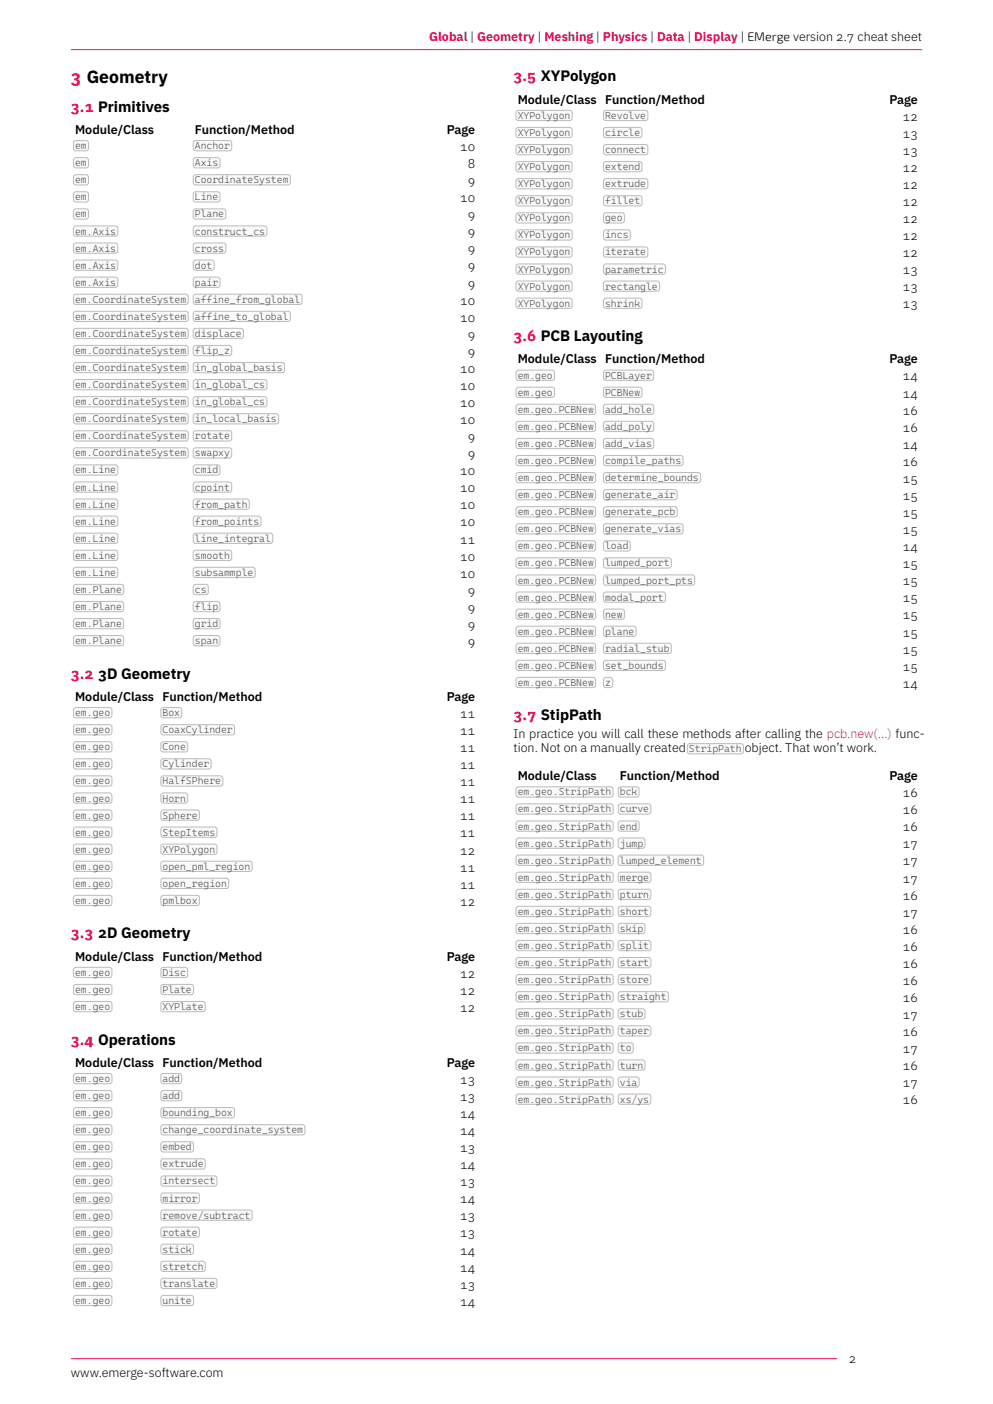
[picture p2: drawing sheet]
<svg xmlns="http://www.w3.org/2000/svg" width="420mm" height="594mm" viewBox="0 0 420 594" stroke-linecap="round" stroke-linejoin="round" font-family="sans-serif">
<defs><g id="words">
<text font-size="7.4" fill="#ff0059" x="30" y="35.2">3 Geometry</text>
<g font-size="6.3" fill="#ff0059">
<text x="217.2" y="34.4">3.5 XYPolygon</text>
<text x="30" y="47.2">3.1 Primitives</text>
<text x="217.2" y="144.3">3.6 PCB Layouting</text>
<text x="30" y="287.1">3.2</text>
<text x="217.2" y="304.8">3.7 StipPath</text>
<text x="30" y="397">3.3</text>
<text x="30" y="441.9">3.4 Operations</text>
</g>
<g font-size="6.3">
<text x="41.5" y="287.1">3D Geometry</text>
<text x="41.5" y="397">2D Geometry</text>
</g>
<text font-size="5.3" fill="#d10f60" x="181.5" y="17.5">Global | Geometry | Meshing | Physics | Data | Display | EMerge version 2.7 cheat sheet</text>
<g font-size="5.3">
<text x="219" y="43.9">Module/Class Function/Method</text>
<text x="376.2" y="43.9">Page</text>
<text x="381.9" y="51.1">12</text>
<text x="31.8" y="56.6">Module/Class</text>
<text x="82.4" y="56.6">Function/Method</text>
<text x="189" y="56.6">Page</text>
<text x="381.9" y="58.3">13</text>
<text x="194.7" y="63.9">10</text>
<text x="381.9" y="65.5">13</text>
<text x="197.9" y="71.1">8</text>
<text x="381.9" y="72.7">12</text>
<text x="197.9" y="78.3">9</text>
<text x="381.9" y="80">12</text>
<text x="194.7" y="85.5">10</text>
<text x="381.9" y="87.2">12</text>
<text x="197.9" y="92.8">9</text>
<text x="381.9" y="94.4">12</text>
<text x="197.9" y="100">9</text>
<text x="381.9" y="101.6">12</text>
<text x="197.9" y="107.2">9</text>
<text x="381.9" y="108.9">12</text>
<text x="197.9" y="114.4">9</text>
<text x="381.9" y="116.1">13</text>
<text x="197.9" y="121.6">9</text>
<text x="381.9" y="123.3">13</text>
<text x="194.7" y="128.9">10</text>
<text x="381.9" y="130.5">13</text>
<text x="194.7" y="136.1">10</text>
<text x="197.9" y="143.3">9</text>
<text x="197.9" y="150.5">9</text>
<text x="219" y="153.8">Module/Class Function/Method</text>
<text x="376.2" y="153.8">Page</text>
<text x="194.7" y="157.7">10</text>
<text x="381.9" y="161">14</text>
<text x="194.7" y="165">10</text>
<text x="194.7" y="172.2">10</text>
<text x="381.9" y="168.2">14</text>
<text x="194.7" y="179.4">10</text>
<text x="381.9" y="175.4">16</text>
<text x="381.9" y="182.6">16</text>
<text x="197.9" y="186.6">9</text>
<text x="381.9" y="189.9">14</text>
<text x="197.9" y="193.9">9</text>
<text x="381.9" y="197.1">16</text>
<text x="194.7" y="201.1">10</text>
<text x="194.7" y="208.3">10</text>
<text x="381.9" y="204.3">15</text>
<text x="194.7" y="215.5">10</text>
<text x="381.9" y="211.5">15</text>
<text x="381.9" y="218.7">15</text>
<text x="194.7" y="222.7">10</text>
<text x="381.9" y="226">15</text>
<text x="194.7" y="230">11</text>
<text x="381.9" y="233.2">14</text>
<text x="194.7" y="237.2">10</text>
<text x="194.7" y="244.4">10</text>
<text x="381.9" y="240.4">15</text>
<text x="197.9" y="251.6">9</text>
<text x="381.9" y="247.6">15</text>
<text x="381.9" y="254.9">15</text>
<text x="197.9" y="258.8">9</text>
<text x="381.9" y="262.1">15</text>
<text x="197.9" y="266.1">9</text>
<text x="381.9" y="269.3">15</text>
<text x="197.9" y="273.3">9</text>
<text x="381.9" y="276.5">15</text>
<text x="381.9" y="283.7">15</text>
<text x="381.9" y="291">14</text>
<text x="31.8" y="296.5">Module/Class Function/Method</text>
<text x="189" y="296.5">Page</text>
<text x="194.7" y="303.8">11</text>
<text x="194.7" y="311">11</text>
<text x="217.2" y="312.4">In practice you will call these methods after calling the pcb.new(...) func-</text>
<text x="194.7" y="318.2">11</text>
<text x="217.2" y="318.3">tion. Not on a manually created</text>
<text x="315" y="318.3">object. That won’t work.</text>
<text x="194.7" y="325.4">11</text>
<text x="194.7" y="332.6">11</text>
<text x="219" y="330.1">Module/Class</text>
<text x="262.2" y="330.1">Function/Method</text>
<text x="376.2" y="330.1">Page</text>
<text x="194.7" y="339.9">11</text>
<text x="381.9" y="337.3">16</text>
<text x="194.7" y="347.1">11</text>
<text x="381.9" y="344.5">16</text>
<text x="381.9" y="351.7">16</text>
<text x="194.7" y="354.3">11</text>
<text x="381.9" y="358.9">17</text>
<text x="194.7" y="361.5">12</text>
<text x="194.7" y="368.7">11</text>
<text x="381.9" y="366.2">17</text>
<text x="194.7" y="376">11</text>
<text x="381.9" y="373.4">17</text>
<text x="194.7" y="383.2">12</text>
<text x="381.9" y="380.6">16</text>
<text x="381.9" y="387.8">17</text>
<text x="381.9" y="395.1">16</text>
<text x="31.8" y="406.4">Module/Class Function/Method</text>
<text x="189" y="406.4">Page</text>
<text x="381.9" y="402.3">16</text>
<text x="194.7" y="413.7">12</text>
<text x="381.9" y="409.5">16</text>
<text x="381.9" y="416.7">16</text>
<text x="194.7" y="420.9">12</text>
<text x="381.9" y="423.9">16</text>
<text x="194.7" y="428.1">12</text>
<text x="381.9" y="431.2">17</text>
<text x="381.9" y="438.4">16</text>
<text x="381.9" y="445.6">17</text>
<text x="31.8" y="451.3">Module/Class Function/Method</text>
<text x="189" y="451.3">Page</text>
<text x="381.9" y="452.8">16</text>
<text x="194.7" y="458.6">13</text>
<text x="381.9" y="460">17</text>
<text x="194.7" y="465.8">13</text>
<text x="381.9" y="467.3">16</text>
<text x="194.7" y="473">14</text>
<text x="194.7" y="480.2">14</text>
<text x="194.7" y="487.4">13</text>
<text x="194.7" y="494.7">14</text>
<text x="194.7" y="501.9">13</text>
<text x="194.7" y="509.1">14</text>
<text x="194.7" y="516.3">13</text>
<text x="194.7" y="523.6">13</text>
<text x="194.7" y="530.8">14</text>
<text x="194.7" y="538">14</text>
<text x="194.7" y="545.2">13</text>
<text x="194.7" y="552.4">14</text>
<text x="359" y="576.7">2</text>
<text x="30" y="582.5">www.emerge-software.com</text>
</g>
<g font-size="4.2" fill="#555">
<text x="219" y="50.3">XYPolygon</text>
<text x="256" y="50.3">Revolve</text>
<text x="219" y="57.5">XYPolygon</text>
<text x="256" y="57.5">circle</text>
<text x="31.8" y="63.1">em</text>
<text x="82.4" y="63.1">Anchor</text>
<text x="219" y="64.8">XYPolygon</text>
<text x="256" y="64.8">connect</text>
<text x="31.8" y="70.3">em</text>
<text x="82.4" y="70.3">Axis</text>
<text x="219" y="72">XYPolygon</text>
<text x="256" y="72">extend</text>
<text x="31.8" y="77.6">em</text>
<text x="82.4" y="77.6">CoordinateSystem</text>
<text x="219" y="79.2">XYPolygon</text>
<text x="256" y="79.2">extrude</text>
<text x="31.8" y="84.8">em</text>
<text x="82.4" y="84.8">Line</text>
<text x="219" y="86.4">XYPolygon</text>
<text x="256" y="86.4">fillet</text>
<text x="31.8" y="92">em</text>
<text x="82.4" y="92">Plane</text>
<text x="219" y="93.6">XYPolygon</text>
<text x="256" y="93.6">geo</text>
<text x="31.8" y="99.2">em.Axis</text>
<text x="82.4" y="99.2">construct_cs</text>
<text x="219" y="100.9">XYPolygon</text>
<text x="256" y="100.9">incs</text>
<text x="31.8" y="106.4">em.Axis</text>
<text x="82.4" y="106.4">cross</text>
<text x="31.8" y="113.7">em.Axis</text>
<text x="82.4" y="113.7">dot</text>
<text x="219" y="108.1">XYPolygon</text>
<text x="256" y="108.1">iterate</text>
<text x="219" y="115.3">XYPolygon</text>
<text x="256" y="115.3">parametric</text>
<text x="31.8" y="120.9">em.Axis</text>
<text x="82.4" y="120.9">pair</text>
<text x="219" y="122.5">XYPolygon</text>
<text x="256" y="122.5">rectangle</text>
<text x="31.8" y="128.1">em.CoordinateSystem</text>
<text x="82.4" y="128.1">affine_from_global</text>
<text x="219" y="129.8">XYPolygon</text>
<text x="256" y="129.8">shrink</text>
<text x="31.8" y="135.3">em.CoordinateSystem</text>
<text x="82.4" y="135.3">affine_to_global</text>
<text x="31.8" y="142.5">em.CoordinateSystem</text>
<text x="82.4" y="142.5">displace</text>
<text x="31.8" y="149.8">em.CoordinateSystem</text>
<text x="82.4" y="149.8">flip_z</text>
<text x="31.8" y="157">em.CoordinateSystem</text>
<text x="82.4" y="157">in_global_basis</text>
<text x="219" y="160.2">em.geo</text>
<text x="256" y="160.2">PCBLayer</text>
<text x="31.8" y="164.2">em.CoordinateSystem</text>
<text x="82.4" y="164.2">in_global_cs</text>
<text x="219" y="167.4">em.geo</text>
<text x="256" y="167.4">PCBNew</text>
<text x="31.8" y="171.4">em.CoordinateSystem</text>
<text x="82.4" y="171.4">in_global_cs</text>
<text x="31.8" y="178.7">em.CoordinateSystem</text>
<text x="82.4" y="178.7">in_local_basis</text>
<text x="219" y="174.7">em.geo.PCBNew</text>
<text x="256" y="174.7">add_hole</text>
<text x="31.8" y="185.9">em.CoordinateSystem</text>
<text x="82.4" y="185.9">rotate</text>
<text x="219" y="181.9">em.geo.PCBNew</text>
<text x="256" y="181.9">add_poly</text>
<text x="219" y="189.1">em.geo.PCBNew</text>
<text x="256" y="189.1">add_vias</text>
<text x="31.8" y="193.1">em.CoordinateSystem</text>
<text x="82.4" y="193.1">swapxy</text>
<text x="219" y="196.3">em.geo.PCBNew</text>
<text x="256" y="196.3">compile_paths</text>
<text x="31.8" y="200.3">em.Line</text>
<text x="82.4" y="200.3">cmid</text>
<text x="219" y="203.5">em.geo.PCBNew</text>
<text x="256" y="203.5">determine_bounds</text>
<text x="31.8" y="207.5">em.Line</text>
<text x="82.4" y="207.5">cpoint</text>
<text x="31.8" y="214.8">em.Line</text>
<text x="82.4" y="214.8">from_path</text>
<text x="219" y="210.8">em.geo.PCBNew</text>
<text x="256" y="210.8">generate_air</text>
<text x="31.8" y="222">em.Line</text>
<text x="82.4" y="222">from_points</text>
<text x="219" y="218">em.geo.PCBNew</text>
<text x="256" y="218">generate_pcb</text>
<text x="219" y="225.2">em.geo.PCBNew</text>
<text x="256" y="225.2">generate_vias</text>
<text x="31.8" y="229.2">em.Line</text>
<text x="82.4" y="229.2">line_integral</text>
<text x="219" y="232.4">em.geo.PCBNew</text>
<text x="256" y="232.4">load</text>
<text x="31.8" y="236.4">em.Line</text>
<text x="82.4" y="236.4">smooth</text>
<text x="219" y="239.7">em.geo.PCBNew</text>
<text x="256" y="239.7">lumped_port</text>
<text x="31.8" y="243.6">em.Line</text>
<text x="82.4" y="243.6">subsammple</text>
<text x="31.8" y="250.9">em.Plane</text>
<text x="82.4" y="250.9">cs</text>
<text x="219" y="246.9">em.geo.PCBNew</text>
<text x="256" y="246.9">lumped_port_pts</text>
<text x="219" y="254.1">em.geo.PCBNew</text>
<text x="256" y="254.1">modal_port</text>
<text x="31.8" y="258.1">em.Plane</text>
<text x="82.4" y="258.1">flip</text>
<text x="219" y="261.3">em.geo.PCBNew</text>
<text x="256" y="261.3">new</text>
<text x="31.8" y="265.3">em.Plane</text>
<text x="82.4" y="265.3">grid</text>
<text x="219" y="268.5">em.geo.PCBNew</text>
<text x="256" y="268.5">plane</text>
<text x="31.8" y="272.5">em.Plane</text>
<text x="82.4" y="272.5">span</text>
<text x="219" y="275.8">em.geo.PCBNew</text>
<text x="256" y="275.8">radial_stub</text>
<text x="219" y="283">em.geo.PCBNew</text>
<text x="256" y="283">set_bounds</text>
<text x="219" y="290.2">em.geo.PCBNew</text>
<text x="256" y="290.2">z</text>
<text x="31.8" y="303">em.geo</text>
<text x="68.8" y="303">Box</text>
<text x="31.8" y="310.2">em.geo</text>
<text x="68.8" y="310.2">CoaxCylinder</text>
<text x="31.8" y="317.4">em.geo</text>
<text x="68.8" y="317.4">Cone</text>
<text x="291.4" y="318.3">StripPath</text>
<text x="31.8" y="324.7">em.geo</text>
<text x="68.8" y="324.7">Cylinder</text>
<text x="31.8" y="331.9">em.geo</text>
<text x="68.8" y="331.9">HalfSPhere</text>
<text x="31.8" y="339.1">em.geo</text>
<text x="68.8" y="339.1">Horn</text>
<text x="219" y="336.5">em.geo.StripPath</text>
<text x="262.2" y="336.5">bck</text>
<text x="31.8" y="346.3">em.geo</text>
<text x="68.8" y="346.3">Sphere</text>
<text x="219" y="343.7">em.geo.StripPath</text>
<text x="262.2" y="343.7">curve</text>
<text x="31.8" y="353.5">em.geo</text>
<text x="68.8" y="353.5">StepItems</text>
<text x="219" y="351">em.geo.StripPath</text>
<text x="262.2" y="351">end</text>
<text x="219" y="358.2">em.geo.StripPath</text>
<text x="262.2" y="358.2">jump</text>
<text x="31.8" y="360.8">em.geo</text>
<text x="68.8" y="360.8">XYPolygon</text>
<text x="219" y="365.4">em.geo.StripPath</text>
<text x="262.2" y="365.4">lumped_element</text>
<text x="31.8" y="368">em.geo</text>
<text x="68.8" y="368">open_pml_region</text>
<text x="31.8" y="375.2">em.geo</text>
<text x="68.8" y="375.2">open_region</text>
<text x="219" y="372.6">em.geo.StripPath</text>
<text x="262.2" y="372.6">merge</text>
<text x="31.8" y="382.4">em.geo</text>
<text x="68.8" y="382.4">pmlbox</text>
<text x="219" y="379.9">em.geo.StripPath</text>
<text x="262.2" y="379.9">pturn</text>
<text x="219" y="387.1">em.geo.StripPath</text>
<text x="262.2" y="387.1">short</text>
<text x="219" y="394.3">em.geo.StripPath</text>
<text x="262.2" y="394.3">skip</text>
<text x="219" y="401.5">em.geo.StripPath</text>
<text x="262.2" y="401.5">split</text>
<text x="31.8" y="412.9">em.geo</text>
<text x="68.8" y="412.9">Disc</text>
<text x="219" y="408.7">em.geo.StripPath</text>
<text x="262.2" y="408.7">start</text>
<text x="219" y="416">em.geo.StripPath</text>
<text x="262.2" y="416">store</text>
<text x="31.8" y="420.1">em.geo</text>
<text x="68.8" y="420.1">Plate</text>
<text x="219" y="423.2">em.geo.StripPath</text>
<text x="262.2" y="423.2">straight</text>
<text x="31.8" y="427.3">em.geo</text>
<text x="68.8" y="427.3">XYPlate</text>
<text x="219" y="430.4">em.geo.StripPath</text>
<text x="262.2" y="430.4">stub</text>
<text x="219" y="437.6">em.geo.StripPath</text>
<text x="262.2" y="437.6">taper</text>
<text x="219" y="444.8">em.geo.StripPath</text>
<text x="262.2" y="444.8">to</text>
<text x="219" y="452.1">em.geo.StripPath</text>
<text x="262.2" y="452.1">turn</text>
<text x="31.8" y="457.8">em.geo</text>
<text x="68.8" y="457.8">add</text>
<text x="219" y="459.3">em.geo.StripPath</text>
<text x="262.2" y="459.3">via</text>
<text x="31.8" y="465">em.geo</text>
<text x="68.8" y="465">add</text>
<text x="219" y="466.5">em.geo.StripPath</text>
<text x="262.2" y="466.5">xs/ys</text>
<text x="31.8" y="472.2">em.geo</text>
<text x="68.8" y="472.2">bounding_box</text>
<text x="31.8" y="479.5">em.geo</text>
<text x="68.8" y="479.5">change_coordinate_system</text>
<text x="31.8" y="486.7">em.geo</text>
<text x="68.8" y="486.7">embed</text>
<text x="31.8" y="493.9">em.geo</text>
<text x="68.8" y="493.9">extrude</text>
<text x="31.8" y="501.1">em.geo</text>
<text x="68.8" y="501.1">intersect</text>
<text x="31.8" y="508.4">em.geo</text>
<text x="68.8" y="508.4">mirror</text>
<text x="31.8" y="515.6">em.geo</text>
<text x="68.8" y="515.6">remove/subtract</text>
<text x="31.8" y="522.8">em.geo</text>
<text x="68.8" y="522.8">rotate</text>
<text x="31.8" y="530">em.geo</text>
<text x="68.8" y="530">stick</text>
<text x="31.8" y="537.2">em.geo</text>
<text x="68.8" y="537.2">stretch</text>
<text x="31.8" y="544.5">em.geo</text>
<text x="68.8" y="544.5">translate</text>
<text x="31.8" y="551.7">em.geo</text>
<text x="68.8" y="551.7">unite</text>
</g>
</g></defs>
<path d="M30 21h360" fill="none" stroke="#ff0059" stroke-width=".42"/>
<path d="M31.3 59.9l.8-.4 4.9 .2 .4 .8-.2 2.9-.8 .4-4.9-.2-.4-.8z" fill="#fafafa"/>
<path d="M31.3 59.9l.8-.4 4.9 .2 .4 .8-.2 2.9-.8 .4-4.9-.2-.4-.8z" fill="none" stroke="#bbb" stroke-width=".42"/>
<path d="M81.9 59.9l.8-.4h14.6l.7 .7v2.9l-1 .7h-14.6l-.7-1z" fill="#fafafa"/>
<path d="M81.9 59.9l.8-.4h14.6l.7 .7v2.9l-1 .7h-14.6l-.7-1z" fill="none" stroke="#bbb" stroke-width=".42"/>
<path d="M31.3 67.1l.8-.4 4.9 .2 .4 .8-.2 2.9-.8 .4-4.9-.2-.4-.8z" fill="#fafafa"/>
<path d="M31.3 67.1l.8-.4 4.9 .2 .4 .8-.2 2.9-.8 .4-4.9-.2-.4-.8z" fill="none" stroke="#bbb" stroke-width=".42"/>
<path d="M81.9 67.1l.8-.4h9.6l.7 .7v2.9l-1 .7h-9.6l-.7-1z" fill="#fafafa"/>
<path d="M81.9 67.1l.8-.4h9.6l.7 .7v2.9l-1 .7h-9.6l-.7-1z" fill="none" stroke="#bbb" stroke-width=".42"/>
<path d="M31.3 74.3l.8-.4 4.9 .2 .4 .8-.2 2.9-.8 .5-4.9-.2-.4-.9z" fill="#fafafa"/>
<path d="M31.3 74.3l.8-.4 4.9 .2 .4 .8-.2 2.9-.8 .5-4.9-.2-.4-.9z" fill="none" stroke="#bbb" stroke-width=".42"/>
<path d="M81.9 74.3l.8-.4h39.1l1 .7v2.6l-.2 .6-.8 .5h-39.1l-.9-.7z" fill="#fafafa"/>
<path d="M81.9 74.3l.8-.4h39.1l1 .7v2.6l-.2 .6-.8 .5h-39.1l-.9-.7z" fill="none" stroke="#bbb" stroke-width=".42"/>
<path d="M31.3 81.6l.8-.5 4.9 .2 .4 .9-.2 2.9-.8 .4-4.9-.2-.4-.8z" fill="#fafafa"/>
<path d="M31.3 81.6l.8-.5 4.9 .2 .4 .9-.2 2.9-.8 .4-4.9-.2-.4-.8z" fill="none" stroke="#bbb" stroke-width=".42"/>
<path d="M81.9 81.6l.8-.5 9.6 .1 .7 .6v3l-1 .7-9.6-.1-.7-.9z" fill="#fafafa"/>
<path d="M81.9 81.6l.8-.5 9.6 .1 .7 .6v3l-1 .7-9.6-.1-.7-.9z" fill="none" stroke="#bbb" stroke-width=".42"/>
<path d="M31.3 88.8l.8-.4 4.9 .2 .4 .8-.2 2.9-.8 .4-4.9-.2-.4-.8z" fill="#fafafa"/>
<path d="M31.3 88.8l.8-.4 4.9 .2 .4 .8-.2 2.9-.8 .4-4.9-.2-.4-.8z" fill="none" stroke="#bbb" stroke-width=".42"/>
<path d="M81.9 88.8l.8-.4h12.1l.7 .7v2.9l-1 .7h-12.1l-.7-1z" fill="#fafafa"/>
<path d="M81.9 88.8l.8-.4h12.1l.7 .7v2.9l-1 .7h-12.1l-.7-1z" fill="none" stroke="#bbb" stroke-width=".42"/>
<path d="M31.3 96l.8-.4h17l.7 .7v2.9l-1 .7h-17l-.7-1z" fill="#fafafa"/>
<path d="M31.3 96l.8-.4h17l.7 .7v2.9l-1 .7h-17l-.7-1z" fill="none" stroke="#bbb" stroke-width=".42"/>
<path d="M81.9 96l.8-.4h29.2l.9 .7 .1 2.6-.2 .6-.8 .4h-29.2l-.9-.7z" fill="#fafafa"/>
<path d="M81.9 96l.8-.4h29.2l.9 .7 .1 2.6-.2 .6-.8 .4h-29.2l-.9-.7z" fill="none" stroke="#bbb" stroke-width=".42"/>
<path d="M31.3 103.2l.8-.4 17 .1 .7 .6v2.9l-1 .7h-17l-.7-1z" fill="#fafafa"/>
<path d="M31.3 103.2l.8-.4 17 .1 .7 .6v2.9l-1 .7h-17l-.7-1z" fill="none" stroke="#bbb" stroke-width=".42"/>
<path d="M81.9 103.2l.8-.4 12.1 .1 .7 .6v2.9l-1 .7h-12.1l-.7-1z" fill="#fafafa"/>
<path d="M81.9 103.2l.8-.4 12.1 .1 .7 .6v2.9l-1 .7h-12.1l-.7-1z" fill="none" stroke="#bbb" stroke-width=".42"/>
<path d="M31.3 110.4l.8-.4 17 .1 .7 .6v3l-1 .7-17-.1-.7-1z" fill="#fafafa"/>
<path d="M31.3 110.4l.8-.4 17 .1 .7 .6v3l-1 .7-17-.1-.7-1z" fill="none" stroke="#bbb" stroke-width=".42"/>
<path d="M81.9 110.4l.8-.4 7.2 .1 .6 .6v3l-1 .7-7.1-.1-.7-1z" fill="#fafafa"/>
<path d="M81.9 110.4l.8-.4 7.2 .1 .6 .6v3l-1 .7-7.1-.1-.7-1z" fill="none" stroke="#bbb" stroke-width=".42"/>
<path d="M31.3 117.7l.8-.5 17 .1 .7 .6v3l-1 .7-17-.1-.7-.9z" fill="#fafafa"/>
<path d="M31.3 117.7l.8-.5 17 .1 .7 .6v3l-1 .7-17-.1-.7-.9z" fill="none" stroke="#bbb" stroke-width=".42"/>
<path d="M81.9 117.7l.8-.5 9.6 .1 .7 .6v3l-1 .7-9.6-.1-.7-.9z" fill="#fafafa"/>
<path d="M81.9 117.7l.8-.5 9.6 .1 .7 .6v3l-1 .7-9.6-.1-.7-.9z" fill="none" stroke="#bbb" stroke-width=".42"/>
<path d="M31.3 124.9l.8-.4h46.5l.9 .7 .1 2.6-.4 .8-.6 .2h-46.5l-1-.7z" fill="#fafafa"/>
<path d="M31.3 124.9l.8-.4h46.5l.9 .7 .1 2.6-.4 .8-.6 .2h-46.5l-1-.7z" fill="none" stroke="#bbb" stroke-width=".42"/>
<path d="M81.9 124.9l.8-.4h44.1l.9 .7 .1 2.6-.4 .8-.6 .2h-44.1l-.9-.7z" fill="#fafafa"/>
<path d="M81.9 124.9l.8-.4h44.1l.9 .7 .1 2.6-.4 .8-.6 .2h-44.1l-.9-.7z" fill="none" stroke="#bbb" stroke-width=".42"/>
<path d="M31.3 132.1l.8-.4h46.5l.9 .7 .1 2.6-.4 .8-.6 .2h-46.5l-1-.7z" fill="#fafafa"/>
<path d="M31.3 132.1l.8-.4h46.5l.9 .7 .1 2.6-.4 .8-.6 .2h-46.5l-1-.7z" fill="none" stroke="#bbb" stroke-width=".42"/>
<path d="M81.9 132.1l.8-.4h39.1l1 .7v2.6l-.2 .6-.8 .4h-39.1l-.9-.7z" fill="#fafafa"/>
<path d="M81.9 132.1l.8-.4h39.1l1 .7v2.6l-.2 .6-.8 .4h-39.1l-.9-.7z" fill="none" stroke="#bbb" stroke-width=".42"/>
<path d="M31.3 139.3l.8-.4h46.5l.9 .7 .1 2.6-.4 .9-.6 .2h-46.5l-1-.7z" fill="#fafafa"/>
<path d="M31.3 139.3l.8-.4h46.5l.9 .7 .1 2.6-.4 .9-.6 .2h-46.5l-1-.7z" fill="none" stroke="#bbb" stroke-width=".42"/>
<path d="M81.9 139.3l.8-.4h19.2l1 .7 .1 2.6-.4 .9-.7 .2h-19.2l-.9-.7z" fill="#fafafa"/>
<path d="M81.9 139.3l.8-.4h19.2l1 .7 .1 2.6-.4 .9-.7 .2h-19.2l-.9-.7z" fill="none" stroke="#bbb" stroke-width=".42"/>
<path d="M31.3 146.5l.8-.4h46.5l.9 .7 .1 2.7-.4 .8-.6 .2h-46.5l-1-.7z" fill="#fafafa"/>
<path d="M31.3 146.5l.8-.4h46.5l.9 .7 .1 2.7-.4 .8-.6 .2h-46.5l-1-.7z" fill="none" stroke="#bbb" stroke-width=".42"/>
<path d="M81.9 146.5l.8-.4 14.6 .1 .7 .6v3l-1 .7-14.6-.1-.7-.9z" fill="#fafafa"/>
<path d="M81.9 146.5l.8-.4 14.6 .1 .7 .6v3l-1 .7-14.6-.1-.7-.9z" fill="none" stroke="#bbb" stroke-width=".42"/>
<path d="M31.3 153.8l.8-.5h46.5l.9 .7 .1 2.7-.4 .8-.6 .2h-46.5l-1-.7z" fill="#fafafa"/>
<path d="M31.3 153.8l.8-.5h46.5l.9 .7 .1 2.7-.4 .8-.6 .2h-46.5l-1-.7z" fill="none" stroke="#bbb" stroke-width=".42"/>
<path d="M81.9 153.8l.8-.5h36.6l1 .7v2.7l-.2 .6-.8 .4h-36.6l-.9-.7z" fill="#fafafa"/>
<path d="M81.9 153.8l.8-.5h36.6l1 .7v2.7l-.2 .6-.8 .4h-36.6l-.9-.7z" fill="none" stroke="#bbb" stroke-width=".42"/>
<path d="M31.3 161l.8-.4h46.5l.9 .7 .1 2.6-.4 .8-.6 .2h-46.5l-1-.7z" fill="#fafafa"/>
<path d="M31.3 161l.8-.4h46.5l.9 .7 .1 2.6-.4 .8-.6 .2h-46.5l-1-.7z" fill="none" stroke="#bbb" stroke-width=".42"/>
<path d="M81.9 161l.8-.4h29.2l.9 .7 .1 2.6-.2 .6-.8 .4h-29.2l-.9-.7z" fill="#fafafa"/>
<path d="M81.9 161l.8-.4h29.2l.9 .7 .1 2.6-.2 .6-.8 .4h-29.2l-.9-.7z" fill="none" stroke="#bbb" stroke-width=".42"/>
<path d="M31.3 168.2l.8-.4h46.5l.9 .7 .1 2.6-.4 .8-.6 .2h-46.5l-1-.7z" fill="#fafafa"/>
<path d="M31.3 168.2l.8-.4h46.5l.9 .7 .1 2.6-.4 .8-.6 .2h-46.5l-1-.7z" fill="none" stroke="#bbb" stroke-width=".42"/>
<path d="M81.9 168.2l.8-.4h29.2l.9 .7 .1 2.6-.2 .6-.8 .4h-29.2l-.9-.7z" fill="#fafafa"/>
<path d="M81.9 168.2l.8-.4h29.2l.9 .7 .1 2.6-.2 .6-.8 .4h-29.2l-.9-.7z" fill="none" stroke="#bbb" stroke-width=".42"/>
<path d="M31.3 175.4l.8-.4h46.5l.9 .7 .1 2.6-.4 .9-.6 .2h-46.5l-1-.7z" fill="#fafafa"/>
<path d="M31.3 175.4l.8-.4h46.5l.9 .7 .1 2.6-.4 .9-.6 .2h-46.5l-1-.7z" fill="none" stroke="#bbb" stroke-width=".42"/>
<path d="M81.9 175.4l.8-.4h34.1l1 .7 .1 2.6-.2 .6-.9 .5h-34.1l-.9-.7z" fill="#fafafa"/>
<path d="M81.9 175.4l.8-.4h34.1l1 .7 .1 2.6-.2 .6-.9 .5h-34.1l-.9-.7z" fill="none" stroke="#bbb" stroke-width=".42"/>
<path d="M31.3 182.7l.8-.5h46.5l.9 .7 .1 2.7-.4 .8-.6 .2h-46.5l-1-.7z" fill="#fafafa"/>
<path d="M31.3 182.7l.8-.5h46.5l.9 .7 .1 2.7-.4 .8-.6 .2h-46.5l-1-.7z" fill="none" stroke="#bbb" stroke-width=".42"/>
<path d="M81.9 182.7l.8-.5 14.6 .1 .7 .6v3l-1 .7-14.6-.1-.7-.9z" fill="#fafafa"/>
<path d="M81.9 182.7l.8-.5 14.6 .1 .7 .6v3l-1 .7-14.6-.1-.7-.9z" fill="none" stroke="#bbb" stroke-width=".42"/>
<path d="M31.3 189.9l.8-.4h46.5l.9 .7 .1 2.6-.4 .8-.6 .2h-46.5l-1-.7z" fill="#fafafa"/>
<path d="M31.3 189.9l.8-.4h46.5l.9 .7 .1 2.6-.4 .8-.6 .2h-46.5l-1-.7z" fill="none" stroke="#bbb" stroke-width=".42"/>
<path d="M81.9 189.9l.8-.4h14.6l.7 .7v2.9l-1 .7h-14.6l-.7-1z" fill="#fafafa"/>
<path d="M81.9 189.9l.8-.4h14.6l.7 .7v2.9l-1 .7h-14.6l-.7-1z" fill="none" stroke="#bbb" stroke-width=".42"/>
<path d="M31.3 197.1l.8-.4h17l.7 .7v2.9l-1 .7h-17l-.7-1z" fill="#fafafa"/>
<path d="M31.3 197.1l.8-.4h17l.7 .7v2.9l-1 .7h-17l-.7-1z" fill="none" stroke="#bbb" stroke-width=".42"/>
<path d="M81.9 197.1l.8-.4h9.6l.7 .7v2.9l-1 .7h-9.6l-.7-1z" fill="#fafafa"/>
<path d="M81.9 197.1l.8-.4h9.6l.7 .7v2.9l-1 .7h-9.6l-.7-1z" fill="none" stroke="#bbb" stroke-width=".42"/>
<path d="M31.3 204.3l.8-.4 17 .1 .7 .6v2.9l-1 .7h-17l-.7-1z" fill="#fafafa"/>
<path d="M31.3 204.3l.8-.4 17 .1 .7 .6v2.9l-1 .7h-17l-.7-1z" fill="none" stroke="#bbb" stroke-width=".42"/>
<path d="M81.9 204.3l.8-.4 14.6 .1 .7 .6v2.9l-1 .7h-14.6l-.7-1z" fill="#fafafa"/>
<path d="M81.9 204.3l.8-.4 14.6 .1 .7 .6v2.9l-1 .7h-14.6l-.7-1z" fill="none" stroke="#bbb" stroke-width=".42"/>
<path d="M31.3 211.5l.8-.4 17 .1 .7 .6v3l-1 .7-17-.1-.7-1z" fill="#fafafa"/>
<path d="M31.3 211.5l.8-.4 17 .1 .7 .6v3l-1 .7-17-.1-.7-1z" fill="none" stroke="#bbb" stroke-width=".42"/>
<path d="M81.9 211.5l.8-.4h21.7l1 .7 .1 2.6-.2 .6-.9 .5h-21.7l-.9-.7z" fill="#fafafa"/>
<path d="M81.9 211.5l.8-.4h21.7l1 .7 .1 2.6-.2 .6-.9 .5h-21.7l-.9-.7z" fill="none" stroke="#bbb" stroke-width=".42"/>
<path d="M31.3 218.8l.8-.5 17 .1 .7 .6v3l-1 .7-17-.1-.7-.9z" fill="#fafafa"/>
<path d="M31.3 218.8l.8-.5 17 .1 .7 .6v3l-1 .7-17-.1-.7-.9z" fill="none" stroke="#bbb" stroke-width=".42"/>
<path d="M81.9 218.8l.8-.5h26.7l1 .7v2.7l-.2 .6-.8 .4h-26.7l-.9-.7z" fill="#fafafa"/>
<path d="M81.9 218.8l.8-.5h26.7l1 .7v2.7l-.2 .6-.8 .4h-26.7l-.9-.7z" fill="none" stroke="#bbb" stroke-width=".42"/>
<path d="M31.3 226l.8-.4h17l.7 .7v2.9l-1 .7h-17l-.7-1z" fill="#fafafa"/>
<path d="M31.3 226l.8-.4h17l.7 .7v2.9l-1 .7h-17l-.7-1z" fill="none" stroke="#bbb" stroke-width=".42"/>
<path d="M81.9 226l.8-.4h31.6l1 .7 .1 2.6-.2 .6-.9 .4h-31.6l-.9-.7z" fill="#fafafa"/>
<path d="M81.9 226l.8-.4h31.6l1 .7 .1 2.6-.2 .6-.9 .4h-31.6l-.9-.7z" fill="none" stroke="#bbb" stroke-width=".42"/>
<path d="M31.3 233.2l.8-.4h17l.7 .7v2.9l-1 .7h-17l-.7-1z" fill="#fafafa"/>
<path d="M31.3 233.2l.8-.4h17l.7 .7v2.9l-1 .7h-17l-.7-1z" fill="none" stroke="#bbb" stroke-width=".42"/>
<path d="M81.9 233.2l.8-.4h14.6l.7 .7v2.9l-1 .7h-14.6l-.7-1z" fill="#fafafa"/>
<path d="M81.9 233.2l.8-.4h14.6l.7 .7v2.9l-1 .7h-14.6l-.7-1z" fill="none" stroke="#bbb" stroke-width=".42"/>
<path d="M31.3 240.4l.8-.4 17 .1 .7 .6v3l-1 .7-17-.1-.7-1z" fill="#fafafa"/>
<path d="M31.3 240.4l.8-.4 17 .1 .7 .6v3l-1 .7-17-.1-.7-1z" fill="none" stroke="#bbb" stroke-width=".42"/>
<path d="M81.9 240.4l.8-.4h24.2l1 .7v2.6l-.2 .6-.8 .5h-24.2l-.9-.7z" fill="#fafafa"/>
<path d="M81.9 240.4l.8-.4h24.2l1 .7v2.6l-.2 .6-.8 .5h-24.2l-.9-.7z" fill="none" stroke="#bbb" stroke-width=".42"/>
<path d="M31.3 247.6l.8-.4h19.2l1 .7v2.7l-.4 .8-.6 .2h-19.2l-1-.7z" fill="#fafafa"/>
<path d="M31.3 247.6l.8-.4h19.2l1 .7v2.7l-.4 .8-.6 .2h-19.2l-1-.7z" fill="none" stroke="#bbb" stroke-width=".42"/>
<path d="M81.9 247.6l.8-.4 5 .2 .4 .9-.2 2.9-.8 .4-5-.2-.4-.8z" fill="#fafafa"/>
<path d="M81.9 247.6l.8-.4 5 .2 .4 .9-.2 2.9-.8 .4-5-.2-.4-.8z" fill="none" stroke="#bbb" stroke-width=".42"/>
<path d="M31.3 254.9l.8-.5h19.2l1 .7v2.7l-.4 .8-.6 .2h-19.2l-1-.7z" fill="#fafafa"/>
<path d="M31.3 254.9l.8-.5h19.2l1 .7v2.7l-.4 .8-.6 .2h-19.2l-1-.7z" fill="none" stroke="#bbb" stroke-width=".42"/>
<path d="M81.9 254.9l.8-.5 9.6 .1 .7 .6v3l-1 .7-9.6-.1-.7-.9z" fill="#fafafa"/>
<path d="M81.9 254.9l.8-.5 9.6 .1 .7 .6v3l-1 .7-9.6-.1-.7-.9z" fill="none" stroke="#bbb" stroke-width=".42"/>
<path d="M31.3 262.1l.8-.4h19.2l1 .7v2.6l-.4 .8-.6 .2h-19.2l-1-.7z" fill="#fafafa"/>
<path d="M31.3 262.1l.8-.4h19.2l1 .7v2.6l-.4 .8-.6 .2h-19.2l-1-.7z" fill="none" stroke="#bbb" stroke-width=".42"/>
<path d="M81.9 262.1l.8-.4h9.6l.7 .7v2.9l-1 .7h-9.6l-.7-1z" fill="#fafafa"/>
<path d="M81.9 262.1l.8-.4h9.6l.7 .7v2.9l-1 .7h-9.6l-.7-1z" fill="none" stroke="#bbb" stroke-width=".42"/>
<path d="M31.3 269.3l.8-.4h19.2l1 .7v2.6l-.4 .8-.6 .2h-19.2l-1-.7z" fill="#fafafa"/>
<path d="M31.3 269.3l.8-.4h19.2l1 .7v2.6l-.4 .8-.6 .2h-19.2l-1-.7z" fill="none" stroke="#bbb" stroke-width=".42"/>
<path d="M81.9 269.3l.8-.4h9.6l.7 .7v2.9l-1 .7h-9.6l-.7-1z" fill="#fafafa"/>
<path d="M81.9 269.3l.8-.4h9.6l.7 .7v2.9l-1 .7h-9.6l-.7-1z" fill="none" stroke="#bbb" stroke-width=".42"/>
<path d="M31.3 299.8l.8-.4h14.6l.6 .7v2.9l-1 .7-14.5-.1-.7-.9z" fill="#fafafa"/>
<path d="M31.3 299.8l.8-.4h14.6l.6 .7v2.9l-1 .7-14.5-.1-.7-.9z" fill="none" stroke="#bbb" stroke-width=".42"/>
<path d="M68.2 299.8l.9-.4h7.1l.6 .7v2.9l-.9 .7-7.2-.1-.7-.9z" fill="#fafafa"/>
<path d="M68.2 299.8l.9-.4h7.1l.6 .7v2.9l-.9 .7-7.2-.1-.7-.9z" fill="none" stroke="#bbb" stroke-width=".42"/>
<path d="M31.3 307l.8-.4h14.6l.6 .7v2.9l-1 .7h-14.5l-.7-1z" fill="#fafafa"/>
<path d="M31.3 307l.8-.4h14.6l.6 .7v2.9l-1 .7h-14.5l-.7-1z" fill="none" stroke="#bbb" stroke-width=".42"/>
<path d="M68.2 307l.9-.4h29.1l1 .7v2.6l-.2 .6-.8 .4h-29.1l-1-.7z" fill="#fafafa"/>
<path d="M68.2 307l.9-.4h29.1l1 .7v2.6l-.2 .6-.8 .4h-29.1l-1-.7z" fill="none" stroke="#bbb" stroke-width=".42"/>
<path d="M31.3 314.2l.8-.4h14.6l.6 .7v2.9l-1 .7h-14.5l-.7-1z" fill="#fafafa"/>
<path d="M31.3 314.2l.8-.4h14.6l.6 .7v2.9l-1 .7h-14.5l-.7-1z" fill="none" stroke="#bbb" stroke-width=".42"/>
<path d="M68.2 314.2l.9-.4h9.6l.6 .7v2.9l-.9 .7h-9.7l-.7-1z" fill="#fafafa"/>
<path d="M68.2 314.2l.9-.4h9.6l.6 .7v2.9l-.9 .7h-9.7l-.7-1z" fill="none" stroke="#bbb" stroke-width=".42"/>
<path d="M31.3 321.4l.8-.4 14.6 .1 .6 .6v3l-1 .7-14.5-.1-.7-1z" fill="#fafafa"/>
<path d="M31.3 321.4l.8-.4 14.6 .1 .6 .6v3l-1 .7-14.5-.1-.7-1z" fill="none" stroke="#bbb" stroke-width=".42"/>
<path d="M68.2 321.4l.9-.4h19.2l.9 .7 .1 2.6-.4 .9-.6 .2h-19.2l-1-.7z" fill="#fafafa"/>
<path d="M68.2 321.4l.9-.4h19.2l.9 .7 .1 2.6-.4 .9-.6 .2h-19.2l-1-.7z" fill="none" stroke="#bbb" stroke-width=".42"/>
<path d="M31.3 328.7l.8-.5 14.6 .1 .6 .6v3l-1 .7-14.5-.1-.7-.9z" fill="#fafafa"/>
<path d="M31.3 328.7l.8-.5 14.6 .1 .6 .6v3l-1 .7-14.5-.1-.7-.9z" fill="none" stroke="#bbb" stroke-width=".42"/>
<path d="M68.2 328.7l.9-.5h24.1l1 .7 .1 2.7-.2 .6-.9 .4h-24.1l-1-.7z" fill="#fafafa"/>
<path d="M68.2 328.7l.9-.5h24.1l1 .7 .1 2.7-.2 .6-.9 .4h-24.1l-1-.7z" fill="none" stroke="#bbb" stroke-width=".42"/>
<path d="M31.3 335.9l.8-.4h14.6l.6 .7v2.9l-1 .7h-14.5l-.7-1z" fill="#fafafa"/>
<path d="M31.3 335.9l.8-.4h14.6l.6 .7v2.9l-1 .7h-14.5l-.7-1z" fill="none" stroke="#bbb" stroke-width=".42"/>
<path d="M68.2 335.9l.9-.4h9.6l.6 .7v2.9l-.9 .7h-9.7l-.7-1z" fill="#fafafa"/>
<path d="M68.2 335.9l.9-.4h9.6l.6 .7v2.9l-.9 .7h-9.7l-.7-1z" fill="none" stroke="#bbb" stroke-width=".42"/>
<path d="M31.3 343.1l.8-.4h14.6l.6 .7v2.9l-1 .7h-14.5l-.7-1z" fill="#fafafa"/>
<path d="M31.3 343.1l.8-.4h14.6l.6 .7v2.9l-1 .7h-14.5l-.7-1z" fill="none" stroke="#bbb" stroke-width=".42"/>
<path d="M68.2 343.1l.9-.4h14.5l.7 .7v2.9l-1 .7h-14.6l-.7-1z" fill="#fafafa"/>
<path d="M68.2 343.1l.9-.4h14.5l.7 .7v2.9l-1 .7h-14.6l-.7-1z" fill="none" stroke="#bbb" stroke-width=".42"/>
<path d="M31.3 350.3l.8-.4 14.6 .1 .6 .6v3l-1 .7-14.5-.1-.7-1z" fill="#fafafa"/>
<path d="M31.3 350.3l.8-.4 14.6 .1 .6 .6v3l-1 .7-14.5-.1-.7-1z" fill="none" stroke="#bbb" stroke-width=".42"/>
<path d="M68.2 350.3l.9-.4h21.7l.9 .7 .1 2.6-.2 .6-.8 .5h-21.7l-1-.7z" fill="#fafafa"/>
<path d="M68.2 350.3l.9-.4h21.7l.9 .7 .1 2.6-.2 .6-.8 .5h-21.7l-1-.7z" fill="none" stroke="#bbb" stroke-width=".42"/>
<path d="M31.3 357.5l.8-.4 14.6 .1 .6 .6v3l-1 .7-14.5-.1-.7-1z" fill="#fafafa"/>
<path d="M31.3 357.5l.8-.4 14.6 .1 .6 .6v3l-1 .7-14.5-.1-.7-1z" fill="none" stroke="#bbb" stroke-width=".42"/>
<path d="M68.2 357.5l.9-.4h21.7l.9 .7 .1 2.6-.2 .7-.8 .4h-21.7l-1-.7z" fill="#fafafa"/>
<path d="M68.2 357.5l.9-.4h21.7l.9 .7 .1 2.6-.2 .7-.8 .4h-21.7l-1-.7z" fill="none" stroke="#bbb" stroke-width=".42"/>
<path d="M31.3 364.8l.8-.5 14.6 .1 .6 .6v3l-1 .7-14.5-.1-.7-.9z" fill="#fafafa"/>
<path d="M31.3 364.8l.8-.5 14.6 .1 .6 .6v3l-1 .7-14.5-.1-.7-.9z" fill="none" stroke="#bbb" stroke-width=".42"/>
<path d="M68.2 364.8l.9-.5h36.5l1 .7 .1 2.7-.2 .6-.9 .4h-36.5l-1-.7z" fill="#fafafa"/>
<path d="M68.2 364.8l.9-.5h36.5l1 .7 .1 2.7-.2 .6-.9 .4h-36.5l-1-.7z" fill="none" stroke="#bbb" stroke-width=".42"/>
<path d="M31.3 372l.8-.4h14.6l.6 .7v2.9l-1 .7h-14.5l-.7-1z" fill="#fafafa"/>
<path d="M31.3 372l.8-.4h14.6l.6 .7v2.9l-1 .7h-14.5l-.7-1z" fill="none" stroke="#bbb" stroke-width=".42"/>
<path d="M68.2 372l.9-.4h26.6l1 .7v2.6l-.2 .6-.8 .4h-26.6l-1-.7z" fill="#fafafa"/>
<path d="M68.2 372l.9-.4h26.6l1 .7v2.6l-.2 .6-.8 .4h-26.6l-1-.7z" fill="none" stroke="#bbb" stroke-width=".42"/>
<path d="M31.3 379.2l.8-.4h14.6l.6 .7v2.9l-1 .7h-14.5l-.7-1z" fill="#fafafa"/>
<path d="M31.3 379.2l.8-.4h14.6l.6 .7v2.9l-1 .7h-14.5l-.7-1z" fill="none" stroke="#bbb" stroke-width=".42"/>
<path d="M68.5 379l15.1-.2 .7 .7v2.9l-1 .7h-14.6l-.7-1v-2.3z" fill="#fafafa"/>
<path d="M68.5 379l15.1-.2 .7 .7v2.9l-1 .7h-14.6l-.7-1v-2.3z" fill="none" stroke="#bbb" stroke-width=".42"/>
<path d="M31.3 409.7l.8-.4h14.6l.6 .7v2.9l-1 .7-14.5-.1-.7-.9z" fill="#fafafa"/>
<path d="M31.3 409.7l.8-.4h14.6l.6 .7v2.9l-1 .7-14.5-.1-.7-.9z" fill="none" stroke="#bbb" stroke-width=".42"/>
<path d="M68.5 409.5l10.2-.2 .6 .7v2.9l-.9 .7-9.7-.1-.7-.9v-2.3z" fill="#fafafa"/>
<path d="M68.5 409.5l10.2-.2 .6 .7v2.9l-.9 .7-9.7-.1-.7-.9v-2.3z" fill="none" stroke="#bbb" stroke-width=".42"/>
<path d="M31.3 416.9l.8-.4h14.6l.6 .7v2.9l-1 .7h-14.5l-.7-1z" fill="#fafafa"/>
<path d="M31.3 416.9l.8-.4h14.6l.6 .7v2.9l-1 .7h-14.5l-.7-1z" fill="none" stroke="#bbb" stroke-width=".42"/>
<path d="M68.2 416.9l.9-.4h12.1l.6 .7v2.9l-1 .7h-12.1l-.7-1z" fill="#fafafa"/>
<path d="M68.2 416.9l.9-.4h12.1l.6 .7v2.9l-1 .7h-12.1l-.7-1z" fill="none" stroke="#bbb" stroke-width=".42"/>
<path d="M31.3 424.1l.8-.4h14.6l.6 .7v2.9l-1 .7h-14.5l-.7-1z" fill="#fafafa"/>
<path d="M31.3 424.1l.8-.4h14.6l.6 .7v2.9l-1 .7h-14.5l-.7-1z" fill="none" stroke="#bbb" stroke-width=".42"/>
<path d="M68.2 424.1l.9-.4h17l.7 .7v2.9l-1 .7h-17.1l-.7-1z" fill="#fafafa"/>
<path d="M68.2 424.1l.9-.4h17l.7 .7v2.9l-1 .7h-17.1l-.7-1z" fill="none" stroke="#bbb" stroke-width=".42"/>
<path d="M31.3 454.6l.8-.4h14.6l.6 .7v2.9l-1 .7h-14.5l-.7-1z" fill="#fafafa"/>
<path d="M31.3 454.6l.8-.4h14.6l.6 .7v2.9l-1 .7h-14.5l-.7-1z" fill="none" stroke="#bbb" stroke-width=".42"/>
<path d="M68.2 454.6l.9-.4h7.1l.6 .7v2.9l-.9 .7h-7.2l-.7-1z" fill="#fafafa"/>
<path d="M68.2 454.6l.9-.4h7.1l.6 .7v2.9l-.9 .7h-7.2l-.7-1z" fill="none" stroke="#bbb" stroke-width=".42"/>
<path d="M31.3 461.8l.8-.4h14.6l.6 .7v2.9l-1 .7h-14.5l-.7-1z" fill="#fafafa"/>
<path d="M31.3 461.8l.8-.4h14.6l.6 .7v2.9l-1 .7h-14.5l-.7-1z" fill="none" stroke="#bbb" stroke-width=".42"/>
<path d="M68.2 461.8l.9-.4h7.1l.6 .7v2.9l-.9 .7h-7.2l-.7-1z" fill="#fafafa"/>
<path d="M68.2 461.8l.9-.4h7.1l.6 .7v2.9l-.9 .7h-7.2l-.7-1z" fill="none" stroke="#bbb" stroke-width=".42"/>
<path d="M31.3 469l.8-.4 14.6 .1 .6 .6v2.9l-1 .7h-14.5l-.7-1z" fill="#fafafa"/>
<path d="M31.3 469l.8-.4 14.6 .1 .6 .6v2.9l-1 .7h-14.5l-.7-1z" fill="none" stroke="#bbb" stroke-width=".42"/>
<path d="M68.2 469l.9-.4h29.1l1 .7v2.6l-.2 .6-.8 .4h-29.1l-1-.7z" fill="#fafafa"/>
<path d="M68.2 469l.9-.4h29.1l1 .7v2.6l-.2 .6-.8 .4h-29.1l-1-.7z" fill="none" stroke="#bbb" stroke-width=".42"/>
<path d="M31.3 476.2l.8-.4 14.6 .1 .6 .6v3l-1 .7-14.5-.1-.7-1z" fill="#fafafa"/>
<path d="M31.3 476.2l.8-.4 14.6 .1 .6 .6v3l-1 .7-14.5-.1-.7-1z" fill="none" stroke="#bbb" stroke-width=".42"/>
<path d="M68.2 476.2l.9-.4h58.9l.9 .7 .1 2.6-.4 .9-.6 .2h-58.9l-1-.7z" fill="#fafafa"/>
<path d="M68.2 476.2l.9-.4h58.9l.9 .7 .1 2.6-.4 .9-.6 .2h-58.9l-1-.7z" fill="none" stroke="#bbb" stroke-width=".42"/>
<path d="M31.3 483.5l.8-.5 14.6 .1 .6 .6v3l-1 .7-14.5-.1-.7-.9z" fill="#fafafa"/>
<path d="M31.3 483.5l.8-.5 14.6 .1 .6 .6v3l-1 .7-14.5-.1-.7-.9z" fill="none" stroke="#bbb" stroke-width=".42"/>
<path d="M68.2 483.5l.9-.5 12.1 .1 .6 .6v3l-1 .7-12.1-.1-.7-.9z" fill="#fafafa"/>
<path d="M68.2 483.5l.9-.5 12.1 .1 .6 .6v3l-1 .7-12.1-.1-.7-.9z" fill="none" stroke="#bbb" stroke-width=".42"/>
<path d="M31.3 490.7l.8-.4h14.6l.6 .7v2.9l-1 .7h-14.5l-.7-1z" fill="#fafafa"/>
<path d="M31.3 490.7l.8-.4h14.6l.6 .7v2.9l-1 .7h-14.5l-.7-1z" fill="none" stroke="#bbb" stroke-width=".42"/>
<path d="M68.2 490.7l.9-.4h17l.7 .7v2.9l-1 .7h-17.1l-.7-1z" fill="#fafafa"/>
<path d="M68.2 490.7l.9-.4h17l.7 .7v2.9l-1 .7h-17.1l-.7-1z" fill="none" stroke="#bbb" stroke-width=".42"/>
<path d="M31.3 497.9l.8-.4h14.6l.6 .7v2.9l-1 .7h-14.5l-.7-1z" fill="#fafafa"/>
<path d="M31.3 497.9l.8-.4h14.6l.6 .7v2.9l-1 .7h-14.5l-.7-1z" fill="none" stroke="#bbb" stroke-width=".42"/>
<path d="M68.2 497.9l.9-.4h21.7l.9 .7 .1 2.6-.2 .6-.8 .4h-21.7l-1-.7z" fill="#fafafa"/>
<path d="M68.2 497.9l.9-.4h21.7l.9 .7 .1 2.6-.2 .6-.8 .4h-21.7l-1-.7z" fill="none" stroke="#bbb" stroke-width=".42"/>
<path d="M31.3 505.1l.8-.4 14.6 .1 .6 .6v3l-1 .7-14.5-.1-.7-1z" fill="#fafafa"/>
<path d="M31.3 505.1l.8-.4 14.6 .1 .6 .6v3l-1 .7-14.5-.1-.7-1z" fill="none" stroke="#bbb" stroke-width=".42"/>
<path d="M68.2 505.1l.9-.4 14.5 .1 .7 .6v3l-1 .7-14.6-.1-.7-1z" fill="#fafafa"/>
<path d="M68.2 505.1l.9-.4 14.5 .1 .7 .6v3l-1 .7-14.6-.1-.7-1z" fill="none" stroke="#bbb" stroke-width=".42"/>
<path d="M31.3 512.3l.8-.4 14.6 .1 .6 .6v3l-1 .7-14.5-.1-.7-.9z" fill="#fafafa"/>
<path d="M31.3 512.3l.8-.4 14.6 .1 .6 .6v3l-1 .7-14.5-.1-.7-.9z" fill="none" stroke="#bbb" stroke-width=".42"/>
<path d="M68.2 512.3l.9-.4h36.5l1 .7 .1 2.7-.2 .6-.9 .4h-36.5l-1-.7z" fill="#fafafa"/>
<path d="M68.2 512.3l.9-.4h36.5l1 .7 .1 2.7-.2 .6-.9 .4h-36.5l-1-.7z" fill="none" stroke="#bbb" stroke-width=".42"/>
<path d="M31.3 519.6l.8-.4h14.6l.6 .7v2.9l-1 .7-14.5-.1-.7-.9z" fill="#fafafa"/>
<path d="M31.3 519.6l.8-.4h14.6l.6 .7v2.9l-1 .7-14.5-.1-.7-.9z" fill="none" stroke="#bbb" stroke-width=".42"/>
<path d="M68.2 519.6l.9-.4h14.5l.7 .7v2.9l-1 .7-14.6-.1-.7-.9z" fill="#fafafa"/>
<path d="M68.2 519.6l.9-.4h14.5l.7 .7v2.9l-1 .7-14.6-.1-.7-.9z" fill="none" stroke="#bbb" stroke-width=".42"/>
<path d="M31.3 526.8l.8-.4h14.6l.6 .7v2.9l-1 .7h-14.5l-.7-1z" fill="#fafafa"/>
<path d="M31.3 526.8l.8-.4h14.6l.6 .7v2.9l-1 .7h-14.5l-.7-1z" fill="none" stroke="#bbb" stroke-width=".42"/>
<path d="M68.2 526.8l.9-.4h12.1l.6 .7v2.9l-1 .7h-12.1l-.7-1z" fill="#fafafa"/>
<path d="M68.2 526.8l.9-.4h12.1l.6 .7v2.9l-1 .7h-12.1l-.7-1z" fill="none" stroke="#bbb" stroke-width=".42"/>
<path d="M31.3 534l.8-.4h14.6l.6 .7v2.9l-1 .7h-14.5l-.7-1z" fill="#fafafa"/>
<path d="M31.3 534l.8-.4h14.6l.6 .7v2.9l-1 .7h-14.5l-.7-1z" fill="none" stroke="#bbb" stroke-width=".42"/>
<path d="M68.2 534l.9-.4h17l.7 .7v2.9l-1 .7h-17.1l-.7-1z" fill="#fafafa"/>
<path d="M68.2 534l.9-.4h17l.7 .7v2.9l-1 .7h-17.1l-.7-1z" fill="none" stroke="#bbb" stroke-width=".42"/>
<path d="M31.3 541.2l.8-.4 14.6 .1 .6 .6v3l-1 .7-14.5-.1-.7-1z" fill="#fafafa"/>
<path d="M31.3 541.2l.8-.4 14.6 .1 .6 .6v3l-1 .7-14.5-.1-.7-1z" fill="none" stroke="#bbb" stroke-width=".42"/>
<path d="M68.2 541.2l.9-.4h21.7l.9 .7 .1 2.6-.2 .6-.8 .5h-21.7l-1-.7z" fill="#fafafa"/>
<path d="M68.2 541.2l.9-.4h21.7l.9 .7 .1 2.6-.2 .6-.8 .5h-21.7l-1-.7z" fill="none" stroke="#bbb" stroke-width=".42"/>
<path d="M31.3 548.5l.8-.5 14.6 .1 .6 .6v3l-1 .7-14.5-.1-.7-.9z" fill="#fafafa"/>
<path d="M31.3 548.5l.8-.5 14.6 .1 .6 .6v3l-1 .7-14.5-.1-.7-.9z" fill="none" stroke="#bbb" stroke-width=".42"/>
<path d="M68.2 548.5l.9-.5 12.1 .1 .6 .6v3l-1 .7-12.1-.1-.7-.9z" fill="#fafafa"/>
<path d="M68.2 548.5l.9-.5 12.1 .1 .6 .6v3l-1 .7-12.1-.1-.7-.9z" fill="none" stroke="#bbb" stroke-width=".42"/>
<path d="M218.5 47.1l.8-.4h21.7l.9 .7 .1 2.6-.2 .6-.8 .4h-21.7l-1-.7z" fill="#fafafa"/>
<path d="M218.5 47.1l.8-.4h21.7l.9 .7 .1 2.6-.2 .6-.8 .4h-21.7l-1-.7z" fill="none" stroke="#bbb" stroke-width=".42"/>
<path d="M255.4 47.1l.9-.4h17l.7 .7v2.9l-1 .7h-17.1l-.7-1z" fill="#fafafa"/>
<path d="M255.4 47.1l.9-.4h17l.7 .7v2.9l-1 .7h-17.1l-.7-1z" fill="none" stroke="#bbb" stroke-width=".42"/>
<path d="M218.5 54.3l.8-.4h21.7l.9 .7 .1 2.6-.2 .6-.8 .4h-21.7l-1-.7z" fill="#fafafa"/>
<path d="M218.5 54.3l.8-.4h21.7l.9 .7 .1 2.6-.2 .6-.8 .4h-21.7l-1-.7z" fill="none" stroke="#bbb" stroke-width=".42"/>
<path d="M255.4 54.3l.9-.4 14.5 .1 .7 .6v2.9l-1 .7h-14.6l-.7-1z" fill="#fafafa"/>
<path d="M255.4 54.3l.9-.4 14.5 .1 .7 .6v2.9l-1 .7h-14.6l-.7-1z" fill="none" stroke="#bbb" stroke-width=".42"/>
<path d="M218.5 61.5l.8-.4h21.7l.9 .7 .1 2.6-.2 .7-.8 .4h-21.7l-1-.7z" fill="#fafafa"/>
<path d="M218.5 61.5l.8-.4h21.7l.9 .7 .1 2.6-.2 .7-.8 .4h-21.7l-1-.7z" fill="none" stroke="#bbb" stroke-width=".42"/>
<path d="M255.4 61.5l.9-.4 17 .1 .7 .6v3l-1 .7-17.1-.1-.7-1z" fill="#fafafa"/>
<path d="M255.4 61.5l.9-.4 17 .1 .7 .6v3l-1 .7-17.1-.1-.7-1z" fill="none" stroke="#bbb" stroke-width=".42"/>
<path d="M218.5 68.8l.8-.5h21.7l.9 .7 .1 2.7-.2 .6-.8 .4h-21.7l-1-.7z" fill="#fafafa"/>
<path d="M218.5 68.8l.8-.5h21.7l.9 .7 .1 2.7-.2 .6-.8 .4h-21.7l-1-.7z" fill="none" stroke="#bbb" stroke-width=".42"/>
<path d="M255.4 68.8l.9-.5 14.5 .1 .7 .6v3l-1 .7-14.6-.1-.7-.9z" fill="#fafafa"/>
<path d="M255.4 68.8l.9-.5 14.5 .1 .7 .6v3l-1 .7-14.6-.1-.7-.9z" fill="none" stroke="#bbb" stroke-width=".42"/>
<path d="M218.5 76l.8-.4h21.7l.9 .7 .1 2.6-.2 .6-.8 .4h-21.7l-1-.7z" fill="#fafafa"/>
<path d="M218.5 76l.8-.4h21.7l.9 .7 .1 2.6-.2 .6-.8 .4h-21.7l-1-.7z" fill="none" stroke="#bbb" stroke-width=".42"/>
<path d="M255.4 76l.9-.4h17l.7 .7v2.9l-1 .7h-17.1l-.7-1z" fill="#fafafa"/>
<path d="M255.4 76l.9-.4h17l.7 .7v2.9l-1 .7h-17.1l-.7-1z" fill="none" stroke="#bbb" stroke-width=".42"/>
<path d="M218.5 83.2l.8-.4h21.7l.9 .7 .1 2.6-.2 .6-.8 .4h-21.7l-1-.7z" fill="#fafafa"/>
<path d="M218.5 83.2l.8-.4h21.7l.9 .7 .1 2.6-.2 .6-.8 .4h-21.7l-1-.7z" fill="none" stroke="#bbb" stroke-width=".42"/>
<path d="M255.4 83.2l.9-.4h14.5l.7 .7v2.9l-1 .7h-14.6l-.7-1z" fill="#fafafa"/>
<path d="M255.4 83.2l.9-.4h14.5l.7 .7v2.9l-1 .7h-14.6l-.7-1z" fill="none" stroke="#bbb" stroke-width=".42"/>
<path d="M218.5 90.4l.8-.4h21.7l.9 .7 .1 2.6-.2 .6-.8 .5h-21.7l-1-.7z" fill="#fafafa"/>
<path d="M218.5 90.4l.8-.4h21.7l.9 .7 .1 2.6-.2 .6-.8 .5h-21.7l-1-.7z" fill="none" stroke="#bbb" stroke-width=".42"/>
<path d="M255.4 90.4l.9-.4 7.1 .1 .6 .6v3l-.9 .7-7.2-.1-.7-1z" fill="#fafafa"/>
<path d="M255.4 90.4l.9-.4 7.1 .1 .6 .6v3l-.9 .7-7.2-.1-.7-1z" fill="none" stroke="#bbb" stroke-width=".42"/>
<path d="M218.5 97.6l.8-.4h21.7l.9 .7 .1 2.7-.2 .6-.8 .4h-21.7l-1-.7z" fill="#fafafa"/>
<path d="M218.5 97.6l.8-.4h21.7l.9 .7 .1 2.7-.2 .6-.8 .4h-21.7l-1-.7z" fill="none" stroke="#bbb" stroke-width=".42"/>
<path d="M255.4 97.6l.9-.4 9.6 .1 .6 .6v3l-.9 .7-9.7-.1-.7-.9z" fill="#fafafa"/>
<path d="M255.4 97.6l.9-.4 9.6 .1 .6 .6v3l-.9 .7-9.7-.1-.7-.9z" fill="none" stroke="#bbb" stroke-width=".42"/>
<path d="M218.5 104.9l.8-.4h21.7l.9 .7 .1 2.6-.2 .6-.8 .4h-21.7l-1-.7z" fill="#fafafa"/>
<path d="M218.5 104.9l.8-.4h21.7l.9 .7 .1 2.6-.2 .6-.8 .4h-21.7l-1-.7z" fill="none" stroke="#bbb" stroke-width=".42"/>
<path d="M255.4 104.9l.9-.4h17l.7 .7v2.9l-1 .7-17.1-.1-.7-.9z" fill="#fafafa"/>
<path d="M255.4 104.9l.9-.4h17l.7 .7v2.9l-1 .7-17.1-.1-.7-.9z" fill="none" stroke="#bbb" stroke-width=".42"/>
<path d="M218.5 112.1l.8-.4h21.7l.9 .7 .1 2.6-.2 .6-.8 .4h-21.7l-1-.7z" fill="#fafafa"/>
<path d="M218.5 112.1l.8-.4h21.7l.9 .7 .1 2.6-.2 .6-.8 .4h-21.7l-1-.7z" fill="none" stroke="#bbb" stroke-width=".42"/>
<path d="M255.4 112.1l.9-.4h24.1l1 .7 .1 2.6-.2 .6-.9 .4h-24.1l-1-.7z" fill="#fafafa"/>
<path d="M255.4 112.1l.9-.4h24.1l1 .7 .1 2.6-.2 .6-.9 .4h-24.1l-1-.7z" fill="none" stroke="#bbb" stroke-width=".42"/>
<path d="M218.5 119.3l.8-.4h21.7l.9 .7 .1 2.6-.2 .6-.8 .4h-21.7l-1-.7z" fill="#fafafa"/>
<path d="M218.5 119.3l.8-.4h21.7l.9 .7 .1 2.6-.2 .6-.8 .4h-21.7l-1-.7z" fill="none" stroke="#bbb" stroke-width=".42"/>
<path d="M255.4 119.3l.9-.4h21.7l.9 .7 .1 2.6-.2 .6-.8 .4h-21.7l-1-.7z" fill="#fafafa"/>
<path d="M255.4 119.3l.9-.4h21.7l.9 .7 .1 2.6-.2 .6-.8 .4h-21.7l-1-.7z" fill="none" stroke="#bbb" stroke-width=".42"/>
<path d="M218.5 126.5l.8-.4h21.7l.9 .7 .1 2.6-.2 .6-.8 .5h-21.7l-1-.7z" fill="#fafafa"/>
<path d="M218.5 126.5l.8-.4h21.7l.9 .7 .1 2.6-.2 .6-.8 .5h-21.7l-1-.7z" fill="none" stroke="#bbb" stroke-width=".42"/>
<path d="M255.4 126.5l.9-.4 14.5 .1 .7 .6v3l-1 .7-14.6-.1-.7-1z" fill="#fafafa"/>
<path d="M255.4 126.5l.9-.4 14.5 .1 .7 .6v3l-1 .7-14.6-.1-.7-1z" fill="none" stroke="#bbb" stroke-width=".42"/>
<path d="M218.5 157l.8-.4h14.6l.6 .7v2.9l-1 .7h-14.5l-.7-1z" fill="#fafafa"/>
<path d="M218.5 157l.8-.4h14.6l.6 .7v2.9l-1 .7h-14.5l-.7-1z" fill="none" stroke="#bbb" stroke-width=".42"/>
<path d="M255.4 157l.9-.4h19.2l.9 .7 .1 2.6-.4 .8-.6 .2h-19.2l-1-.7z" fill="#fafafa"/>
<path d="M255.4 157l.9-.4h19.2l.9 .7 .1 2.6-.4 .8-.6 .2h-19.2l-1-.7z" fill="none" stroke="#bbb" stroke-width=".42"/>
<path d="M218.5 164.2l.8-.4 14.6 .1 .6 .6v2.9l-1 .7h-14.5l-.7-1z" fill="#fafafa"/>
<path d="M218.5 164.2l.8-.4 14.6 .1 .6 .6v2.9l-1 .7h-14.5l-.7-1z" fill="none" stroke="#bbb" stroke-width=".42"/>
<path d="M255.4 164.2l.9-.4 14.5 .1 .7 .6v2.9l-1 .7h-14.6l-.7-1z" fill="#fafafa"/>
<path d="M255.4 164.2l.9-.4 14.5 .1 .7 .6v2.9l-1 .7h-14.6l-.7-1z" fill="none" stroke="#bbb" stroke-width=".42"/>
<path d="M218.5 171.4l.8-.4h31.6l1 .7v2.6l-.2 .6-.8 .5h-31.6l-1-.7z" fill="#fafafa"/>
<path d="M218.5 171.4l.8-.4h31.6l1 .7v2.6l-.2 .6-.8 .5h-31.6l-1-.7z" fill="none" stroke="#bbb" stroke-width=".42"/>
<path d="M255.4 171.4l.9-.4h19.2l.9 .7 .1 2.6-.4 .9-.6 .2h-19.2l-1-.7z" fill="#fafafa"/>
<path d="M255.4 171.4l.9-.4h19.2l.9 .7 .1 2.6-.4 .9-.6 .2h-19.2l-1-.7z" fill="none" stroke="#bbb" stroke-width=".42"/>
<path d="M218.5 178.7l.8-.5h31.6l1 .7v2.7l-.2 .6-.8 .4h-31.6l-1-.7z" fill="#fafafa"/>
<path d="M218.5 178.7l.8-.5h31.6l1 .7v2.7l-.2 .6-.8 .4h-31.6l-1-.7z" fill="none" stroke="#bbb" stroke-width=".42"/>
<path d="M255.4 178.7l.9-.5h19.2l.9 .7 .1 2.7-.4 .8-.6 .2h-19.2l-1-.7z" fill="#fafafa"/>
<path d="M255.4 178.7l.9-.5h19.2l.9 .7 .1 2.7-.4 .8-.6 .2h-19.2l-1-.7z" fill="none" stroke="#bbb" stroke-width=".42"/>
<path d="M218.5 185.9l.8-.4h31.6l1 .7v2.6l-.2 .6-.8 .4h-31.6l-1-.7z" fill="#fafafa"/>
<path d="M218.5 185.9l.8-.4h31.6l1 .7v2.6l-.2 .6-.8 .4h-31.6l-1-.7z" fill="none" stroke="#bbb" stroke-width=".42"/>
<path d="M255.4 185.9l.9-.4h19.2l.9 .7 .1 2.6-.4 .8-.6 .2h-19.2l-1-.7z" fill="#fafafa"/>
<path d="M255.4 185.9l.9-.4h19.2l.9 .7 .1 2.6-.4 .8-.6 .2h-19.2l-1-.7z" fill="none" stroke="#bbb" stroke-width=".42"/>
<path d="M218.5 193.1l.8-.4h31.6l1 .7v2.6l-.2 .6-.8 .4h-31.6l-1-.7z" fill="#fafafa"/>
<path d="M218.5 193.1l.8-.4h31.6l1 .7v2.6l-.2 .6-.8 .4h-31.6l-1-.7z" fill="none" stroke="#bbb" stroke-width=".42"/>
<path d="M255.4 193.1l.9-.4h31.6l1 .7v2.6l-.2 .6-.8 .4h-31.6l-1-.7z" fill="#fafafa"/>
<path d="M255.4 193.1l.9-.4h31.6l1 .7v2.6l-.2 .6-.8 .4h-31.6l-1-.7z" fill="none" stroke="#bbb" stroke-width=".42"/>
<path d="M218.5 200.3l.8-.4h31.6l1 .7v2.6l-.2 .6-.8 .5h-31.6l-1-.7z" fill="#fafafa"/>
<path d="M218.5 200.3l.8-.4h31.6l1 .7v2.6l-.2 .6-.8 .5h-31.6l-1-.7z" fill="none" stroke="#bbb" stroke-width=".42"/>
<path d="M255.4 200.3l.9-.4h39l1 .7v2.6l-.2 .6-.8 .5h-39l-1-.7z" fill="#fafafa"/>
<path d="M255.4 200.3l.9-.4h39l1 .7v2.6l-.2 .6-.8 .5h-39l-1-.7z" fill="none" stroke="#bbb" stroke-width=".42"/>
<path d="M218.5 207.5l.8-.4h31.6l1 .7v2.7l-.2 .6-.8 .4h-31.6l-1-.7z" fill="#fafafa"/>
<path d="M218.5 207.5l.8-.4h31.6l1 .7v2.7l-.2 .6-.8 .4h-31.6l-1-.7z" fill="none" stroke="#bbb" stroke-width=".42"/>
<path d="M255.4 207.5l.9-.4h29.1l1 .7v2.7l-.2 .6-.8 .4h-29.1l-1-.7z" fill="#fafafa"/>
<path d="M255.4 207.5l.9-.4h29.1l1 .7v2.7l-.2 .6-.8 .4h-29.1l-1-.7z" fill="none" stroke="#bbb" stroke-width=".42"/>
<path d="M218.5 214.8l.8-.4h31.6l1 .7v2.6l-.2 .6-.8 .4h-31.6l-1-.7z" fill="#fafafa"/>
<path d="M218.5 214.8l.8-.4h31.6l1 .7v2.6l-.2 .6-.8 .4h-31.6l-1-.7z" fill="none" stroke="#bbb" stroke-width=".42"/>
<path d="M255.4 214.8l.9-.4h29.1l1 .7v2.6l-.2 .6-.8 .4h-29.1l-1-.7z" fill="#fafafa"/>
<path d="M255.4 214.8l.9-.4h29.1l1 .7v2.6l-.2 .6-.8 .4h-29.1l-1-.7z" fill="none" stroke="#bbb" stroke-width=".42"/>
<path d="M218.5 222l.8-.4h31.6l1 .7v2.6l-.2 .6-.8 .4h-31.6l-1-.7z" fill="#fafafa"/>
<path d="M218.5 222l.8-.4h31.6l1 .7v2.6l-.2 .6-.8 .4h-31.6l-1-.7z" fill="none" stroke="#bbb" stroke-width=".42"/>
<path d="M255.4 222l.9-.4h31.6l1 .7v2.6l-.2 .6-.8 .4h-31.6l-1-.7z" fill="#fafafa"/>
<path d="M255.4 222l.9-.4h31.6l1 .7v2.6l-.2 .6-.8 .4h-31.6l-1-.7z" fill="none" stroke="#bbb" stroke-width=".42"/>
<path d="M218.5 229.2l.8-.4h31.6l1 .7v2.6l-.2 .6-.8 .4h-31.6l-1-.7z" fill="#fafafa"/>
<path d="M218.5 229.2l.8-.4h31.6l1 .7v2.6l-.2 .6-.8 .4h-31.6l-1-.7z" fill="none" stroke="#bbb" stroke-width=".42"/>
<path d="M255.4 229.2l.9-.4h9.6l.6 .7v2.9l-.9 .7h-9.7l-.7-1z" fill="#fafafa"/>
<path d="M255.4 229.2l.9-.4h9.6l.6 .7v2.9l-.9 .7h-9.7l-.7-1z" fill="none" stroke="#bbb" stroke-width=".42"/>
<path d="M218.5 236.4l.8-.4h31.6l1 .7v2.6l-.2 .6-.8 .5h-31.6l-1-.7z" fill="#fafafa"/>
<path d="M218.5 236.4l.8-.4h31.6l1 .7v2.6l-.2 .6-.8 .5h-31.6l-1-.7z" fill="none" stroke="#bbb" stroke-width=".42"/>
<path d="M255.4 236.4l.9-.4h26.6l1 .7v2.6l-.2 .6-.8 .5h-26.6l-1-.7z" fill="#fafafa"/>
<path d="M255.4 236.4l.9-.4h26.6l1 .7v2.6l-.2 .6-.8 .5h-26.6l-1-.7z" fill="none" stroke="#bbb" stroke-width=".42"/>
<path d="M218.5 243.7l.8-.5h31.6l1 .7v2.7l-.2 .6-.8 .4h-31.6l-1-.7z" fill="#fafafa"/>
<path d="M218.5 243.7l.8-.5h31.6l1 .7v2.7l-.2 .6-.8 .4h-31.6l-1-.7z" fill="none" stroke="#bbb" stroke-width=".42"/>
<path d="M255.4 243.7l.9-.5h36.5l1 .7 .1 2.7-.2 .6-.9 .4h-36.5l-1-.7z" fill="#fafafa"/>
<path d="M255.4 243.7l.9-.5h36.5l1 .7 .1 2.7-.2 .6-.9 .4h-36.5l-1-.7z" fill="none" stroke="#bbb" stroke-width=".42"/>
<path d="M218.5 250.9l.8-.4h31.6l1 .7v2.6l-.2 .6-.8 .4h-31.6l-1-.7z" fill="#fafafa"/>
<path d="M218.5 250.9l.8-.4h31.6l1 .7v2.6l-.2 .6-.8 .4h-31.6l-1-.7z" fill="none" stroke="#bbb" stroke-width=".42"/>
<path d="M255.4 250.9l.9-.4h24.1l1 .7 .1 2.6-.2 .6-.9 .4h-24.1l-1-.7z" fill="#fafafa"/>
<path d="M255.4 250.9l.9-.4h24.1l1 .7 .1 2.6-.2 .6-.9 .4h-24.1l-1-.7z" fill="none" stroke="#bbb" stroke-width=".42"/>
<path d="M218.5 258.1l.8-.4h31.6l1 .7v2.6l-.2 .6-.8 .4h-31.6l-1-.7z" fill="#fafafa"/>
<path d="M218.5 258.1l.8-.4h31.6l1 .7v2.6l-.2 .6-.8 .4h-31.6l-1-.7z" fill="none" stroke="#bbb" stroke-width=".42"/>
<path d="M255.4 258.1l.9-.4h7.1l.6 .7v2.9l-.9 .7h-7.2l-.7-1z" fill="#fafafa"/>
<path d="M255.4 258.1l.9-.4h7.1l.6 .7v2.9l-.9 .7h-7.2l-.7-1z" fill="none" stroke="#bbb" stroke-width=".42"/>
<path d="M218.5 265.3l.8-.4h31.6l1 .7v2.6l-.2 .6-.8 .4h-31.6l-1-.7z" fill="#fafafa"/>
<path d="M218.5 265.3l.8-.4h31.6l1 .7v2.6l-.2 .6-.8 .4h-31.6l-1-.7z" fill="none" stroke="#bbb" stroke-width=".42"/>
<path d="M255.4 265.3l.9-.4 12.1 .1 .6 .6v2.9l-1 .7h-12.1l-.7-1z" fill="#fafafa"/>
<path d="M255.4 265.3l.9-.4 12.1 .1 .6 .6v2.9l-1 .7h-12.1l-.7-1z" fill="none" stroke="#bbb" stroke-width=".42"/>
<path d="M218.5 272.5l.8-.4h31.6l1 .7v2.6l-.2 .6-.8 .5h-31.6l-1-.7z" fill="#fafafa"/>
<path d="M218.5 272.5l.8-.4h31.6l1 .7v2.6l-.2 .6-.8 .5h-31.6l-1-.7z" fill="none" stroke="#bbb" stroke-width=".42"/>
<path d="M255.4 272.5l.9-.4h26.6l1 .7v2.6l-.2 .6-.8 .5h-26.6l-1-.7z" fill="#fafafa"/>
<path d="M255.4 272.5l.9-.4h26.6l1 .7v2.6l-.2 .6-.8 .5h-26.6l-1-.7z" fill="none" stroke="#bbb" stroke-width=".42"/>
<path d="M218.5 279.8l.8-.5h31.6l1 .7v2.7l-.2 .6-.8 .4h-31.6l-1-.7z" fill="#fafafa"/>
<path d="M218.5 279.8l.8-.5h31.6l1 .7v2.7l-.2 .6-.8 .4h-31.6l-1-.7z" fill="none" stroke="#bbb" stroke-width=".42"/>
<path d="M255.4 279.8l.9-.5h24.1l1 .7 .1 2.7-.2 .6-.9 .4h-24.1l-1-.7z" fill="#fafafa"/>
<path d="M255.4 279.8l.9-.5h24.1l1 .7 .1 2.7-.2 .6-.9 .4h-24.1l-1-.7z" fill="none" stroke="#bbb" stroke-width=".42"/>
<path d="M218.5 287l.8-.4h31.6l1 .7v2.6l-.2 .6-.8 .4h-31.6l-1-.7z" fill="#fafafa"/>
<path d="M218.5 287l.8-.4h31.6l1 .7v2.6l-.2 .6-.8 .4h-31.6l-1-.7z" fill="none" stroke="#bbb" stroke-width=".42"/>
<path d="M255.4 287l.9-.4h1.8l.8 .4 .2 2.9-.4 .8-2.4 .2-.9-.4z" fill="#fafafa"/>
<path d="M255.4 287l.9-.4h1.8l.8 .4 .2 2.9-.4 .8-2.4 .2-.9-.4z" fill="none" stroke="#bbb" stroke-width=".42"/>
<path d="M290.9 315l.8-.4h21.7l1 .7v2.6l-.2 .6-.8 .5h-21.7l-.9-.7z" fill="#fafafa"/>
<path d="M290.9 315l.8-.4h21.7l1 .7v2.6l-.2 .6-.8 .5h-21.7l-.9-.7z" fill="none" stroke="#bbb" stroke-width=".42"/>
<path d="M218.5 333.3l.8-.4h39l1 .7 .1 2.6-.2 .6-.9 .4h-39l-1-.7z" fill="#fafafa"/>
<path d="M218.5 333.3l.8-.4h39l1 .7 .1 2.6-.2 .6-.9 .4h-39l-1-.7z" fill="none" stroke="#bbb" stroke-width=".42"/>
<path d="M261.7 333.3l.8-.4h7.1l.7 .7v2.9l-1 .7h-7.1l-.7-1z" fill="#fafafa"/>
<path d="M261.7 333.3l.8-.4h7.1l.7 .7v2.9l-1 .7h-7.1l-.7-1z" fill="none" stroke="#bbb" stroke-width=".42"/>
<path d="M218.5 340.5l.8-.4h39l1 .7 .1 2.6-.2 .6-.9 .4h-39l-1-.7z" fill="#fafafa"/>
<path d="M218.5 340.5l.8-.4h39l1 .7 .1 2.6-.2 .6-.9 .4h-39l-1-.7z" fill="none" stroke="#bbb" stroke-width=".42"/>
<path d="M261.7 340.5l.8-.4 12.1 .1 .6 .6v2.9l-.9 .7h-12.1l-.7-1z" fill="#fafafa"/>
<path d="M261.7 340.5l.8-.4 12.1 .1 .6 .6v2.9l-.9 .7h-12.1l-.7-1z" fill="none" stroke="#bbb" stroke-width=".42"/>
<path d="M218.5 347.7l.8-.4h39l1 .7 .1 2.6-.2 .7-.9 .4h-39l-1-.7z" fill="#fafafa"/>
<path d="M218.5 347.7l.8-.4h39l1 .7 .1 2.6-.2 .7-.9 .4h-39l-1-.7z" fill="none" stroke="#bbb" stroke-width=".42"/>
<path d="M261.7 347.7l.8-.4 7.1 .1 .7 .6v3l-1 .7-7.1-.1-.7-1z" fill="#fafafa"/>
<path d="M261.7 347.7l.8-.4 7.1 .1 .7 .6v3l-1 .7-7.1-.1-.7-1z" fill="none" stroke="#bbb" stroke-width=".42"/>
<path d="M218.5 355l.8-.5h39l1 .7 .1 2.7-.2 .6-.9 .4h-39l-1-.7z" fill="#fafafa"/>
<path d="M218.5 355l.8-.5h39l1 .7 .1 2.7-.2 .6-.9 .4h-39l-1-.7z" fill="none" stroke="#bbb" stroke-width=".42"/>
<path d="M261.7 355l.8-.5 9.6 .1 .7 .6v3l-1 .7-9.6-.1-.7-.9z" fill="#fafafa"/>
<path d="M261.7 355l.8-.5 9.6 .1 .7 .6v3l-1 .7-9.6-.1-.7-.9z" fill="none" stroke="#bbb" stroke-width=".42"/>
<path d="M218.5 362.2l.8-.4h39l1 .7 .1 2.6-.2 .6-.9 .4h-39l-1-.7z" fill="#fafafa"/>
<path d="M218.5 362.2l.8-.4h39l1 .7 .1 2.6-.2 .6-.9 .4h-39l-1-.7z" fill="none" stroke="#bbb" stroke-width=".42"/>
<path d="M261.7 362.2l.8-.4h34.1l1 .7v2.6l-.2 .6-.8 .4h-34.1l-1-.7z" fill="#fafafa"/>
<path d="M261.7 362.2l.8-.4h34.1l1 .7v2.6l-.2 .6-.8 .4h-34.1l-1-.7z" fill="none" stroke="#bbb" stroke-width=".42"/>
<path d="M218.5 369.4l.8-.4h39l1 .7 .1 2.6-.2 .6-.9 .4h-39l-1-.7z" fill="#fafafa"/>
<path d="M218.5 369.4l.8-.4h39l1 .7 .1 2.6-.2 .6-.9 .4h-39l-1-.7z" fill="none" stroke="#bbb" stroke-width=".42"/>
<path d="M261.7 369.4l.8-.4h12.1l.6 .7v2.9l-.9 .7h-12.1l-.7-1z" fill="#fafafa"/>
<path d="M261.7 369.4l.8-.4h12.1l.6 .7v2.9l-.9 .7h-12.1l-.7-1z" fill="none" stroke="#bbb" stroke-width=".42"/>
<path d="M218.5 376.6l.8-.4h39l1 .7 .1 2.6-.2 .6-.9 .5h-39l-1-.7z" fill="#fafafa"/>
<path d="M218.5 376.6l.8-.4h39l1 .7 .1 2.6-.2 .6-.9 .5h-39l-1-.7z" fill="none" stroke="#bbb" stroke-width=".42"/>
<path d="M261.7 376.6l.8-.4 12.1 .1 .6 .6v3l-.9 .7-12.1-.1-.7-1z" fill="#fafafa"/>
<path d="M261.7 376.6l.8-.4 12.1 .1 .6 .6v3l-.9 .7-12.1-.1-.7-1z" fill="none" stroke="#bbb" stroke-width=".42"/>
<path d="M218.5 383.8l.8-.4h39l1 .7 .1 2.7-.2 .6-.9 .4h-39l-1-.7z" fill="#fafafa"/>
<path d="M218.5 383.8l.8-.4h39l1 .7 .1 2.7-.2 .6-.9 .4h-39l-1-.7z" fill="none" stroke="#bbb" stroke-width=".42"/>
<path d="M261.7 383.8l.8-.4 12.1 .1 .6 .6v3l-.9 .7-12.1-.1-.7-.9z" fill="#fafafa"/>
<path d="M261.7 383.8l.8-.4 12.1 .1 .6 .6v3l-.9 .7-12.1-.1-.7-.9z" fill="none" stroke="#bbb" stroke-width=".42"/>
<path d="M218.5 391.1l.8-.4h39l1 .7 .1 2.6-.2 .6-.9 .4h-39l-1-.7z" fill="#fafafa"/>
<path d="M218.5 391.1l.8-.4h39l1 .7 .1 2.6-.2 .6-.9 .4h-39l-1-.7z" fill="none" stroke="#bbb" stroke-width=".42"/>
<path d="M261.7 391.1l.8-.4h9.6l.7 .7v2.9l-1 .7-9.6-.1-.7-.9z" fill="#fafafa"/>
<path d="M261.7 391.1l.8-.4h9.6l.7 .7v2.9l-1 .7-9.6-.1-.7-.9z" fill="none" stroke="#bbb" stroke-width=".42"/>
<path d="M218.5 398.3l.8-.4h39l1 .7 .1 2.6-.2 .6-.9 .4h-39l-1-.7z" fill="#fafafa"/>
<path d="M218.5 398.3l.8-.4h39l1 .7 .1 2.6-.2 .6-.9 .4h-39l-1-.7z" fill="none" stroke="#bbb" stroke-width=".42"/>
<path d="M261.7 398.3l.8-.4h12.1l.6 .7v2.9l-.9 .7h-12.1l-.7-1z" fill="#fafafa"/>
<path d="M261.7 398.3l.8-.4h12.1l.6 .7v2.9l-.9 .7h-12.1l-.7-1z" fill="none" stroke="#bbb" stroke-width=".42"/>
<path d="M218.5 405.5l.8-.4h39l1 .7 .1 2.6-.2 .6-.9 .4h-39l-1-.7z" fill="#fafafa"/>
<path d="M218.5 405.5l.8-.4h39l1 .7 .1 2.6-.2 .6-.9 .4h-39l-1-.7z" fill="none" stroke="#bbb" stroke-width=".42"/>
<path d="M261.7 405.5l.8-.4h12.1l.6 .7v2.9l-.9 .7h-12.1l-.7-1z" fill="#fafafa"/>
<path d="M261.7 405.5l.8-.4h12.1l.6 .7v2.9l-.9 .7h-12.1l-.7-1z" fill="none" stroke="#bbb" stroke-width=".42"/>
<path d="M218.5 412.7l.8-.4h39l1 .7 .1 2.6-.2 .6-.9 .5h-39l-1-.7z" fill="#fafafa"/>
<path d="M218.5 412.7l.8-.4h39l1 .7 .1 2.6-.2 .6-.9 .5h-39l-1-.7z" fill="none" stroke="#bbb" stroke-width=".42"/>
<path d="M261.7 412.7l.8-.4 12.1 .1 .6 .6v3l-.9 .7-12.1-.1-.7-1z" fill="#fafafa"/>
<path d="M261.7 412.7l.8-.4 12.1 .1 .6 .6v3l-.9 .7-12.1-.1-.7-1z" fill="none" stroke="#bbb" stroke-width=".42"/>
<path d="M218.5 420l.8-.5h39l1 .7 .1 2.7-.2 .6-.9 .4h-39l-1-.7z" fill="#fafafa"/>
<path d="M218.5 420l.8-.5h39l1 .7 .1 2.7-.2 .6-.9 .4h-39l-1-.7z" fill="none" stroke="#bbb" stroke-width=".42"/>
<path d="M261.7 420l.8-.5h19.2l1 .7v2.7l-.4 .8-.6 .2h-19.2l-1-.7z" fill="#fafafa"/>
<path d="M261.7 420l.8-.5h19.2l1 .7v2.7l-.4 .8-.6 .2h-19.2l-1-.7z" fill="none" stroke="#bbb" stroke-width=".42"/>
<path d="M218.5 427.2l.8-.4h39l1 .7 .1 2.6-.2 .6-.9 .4h-39l-1-.7z" fill="#fafafa"/>
<path d="M218.5 427.2l.8-.4h39l1 .7 .1 2.6-.2 .6-.9 .4h-39l-1-.7z" fill="none" stroke="#bbb" stroke-width=".42"/>
<path d="M261.7 427.2l.8-.4h9.6l.7 .7v2.9l-1 .7h-9.6l-.7-1z" fill="#fafafa"/>
<path d="M261.7 427.2l.8-.4h9.6l.7 .7v2.9l-1 .7h-9.6l-.7-1z" fill="none" stroke="#bbb" stroke-width=".42"/>
<path d="M218.5 434.4l.8-.4h39l1 .7 .1 2.6-.2 .6-.9 .4h-39l-1-.7z" fill="#fafafa"/>
<path d="M218.5 434.4l.8-.4h39l1 .7 .1 2.6-.2 .6-.9 .4h-39l-1-.7z" fill="none" stroke="#bbb" stroke-width=".42"/>
<path d="M261.7 434.4l.8-.4h12.1l.6 .7v2.9l-.9 .7h-12.1l-.7-1z" fill="#fafafa"/>
<path d="M261.7 434.4l.8-.4h12.1l.6 .7v2.9l-.9 .7h-12.1l-.7-1z" fill="none" stroke="#bbb" stroke-width=".42"/>
<path d="M218.5 441.6l.8-.4h39l1 .7 .1 2.6-.2 .6-.9 .4h-39l-1-.7z" fill="#fafafa"/>
<path d="M218.5 441.6l.8-.4h39l1 .7 .1 2.6-.2 .6-.9 .4h-39l-1-.7z" fill="none" stroke="#bbb" stroke-width=".42"/>
<path d="M261.7 441.6l.8-.4 4.9 .2 .4 .8-.2 2.9-.8 .4-4.9-.1-.4-.9z" fill="#fafafa"/>
<path d="M261.7 441.6l.8-.4 4.9 .2 .4 .8-.2 2.9-.8 .4-4.9-.1-.4-.9z" fill="none" stroke="#bbb" stroke-width=".42"/>
<path d="M218.5 448.8l.8-.4h39l1 .7 .1 2.6-.2 .7-.9 .4h-39l-1-.7z" fill="#fafafa"/>
<path d="M218.5 448.8l.8-.4h39l1 .7 .1 2.6-.2 .7-.9 .4h-39l-1-.7z" fill="none" stroke="#bbb" stroke-width=".42"/>
<path d="M261.7 448.8l.8-.4 9.6 .1 .7 .6v3l-1 .7-9.6-.1-.7-1z" fill="#fafafa"/>
<path d="M261.7 448.8l.8-.4 9.6 .1 .7 .6v3l-1 .7-9.6-.1-.7-1z" fill="none" stroke="#bbb" stroke-width=".42"/>
<path d="M218.5 456.1l.8-.5h39l1 .7 .1 2.7-.2 .6-.9 .4h-39l-1-.7z" fill="#fafafa"/>
<path d="M218.5 456.1l.8-.5h39l1 .7 .1 2.7-.2 .6-.9 .4h-39l-1-.7z" fill="none" stroke="#bbb" stroke-width=".42"/>
<path d="M261.7 456.1l.8-.5 7.1 .1 .7 .6v3l-1 .7-7.1-.1-.7-.9z" fill="#fafafa"/>
<path d="M261.7 456.1l.8-.5 7.1 .1 .7 .6v3l-1 .7-7.1-.1-.7-.9z" fill="none" stroke="#bbb" stroke-width=".42"/>
<path d="M218.5 463.3l.8-.4h39l1 .7 .1 2.6-.2 .6-.9 .4h-39l-1-.7z" fill="#fafafa"/>
<path d="M218.5 463.3l.8-.4h39l1 .7 .1 2.6-.2 .6-.9 .4h-39l-1-.7z" fill="none" stroke="#bbb" stroke-width=".42"/>
<path d="M261.7 463.3l.8-.4h12.1l.6 .7v2.9l-.9 .7h-12.1l-.7-1z" fill="#fafafa"/>
<path d="M261.7 463.3l.8-.4h12.1l.6 .7v2.9l-.9 .7h-12.1l-.7-1z" fill="none" stroke="#bbb" stroke-width=".42"/>
<path d="M30 574.8h324" fill="none" stroke="#ff0059" stroke-width=".42"/>
<use href="#words"/>
</svg>
